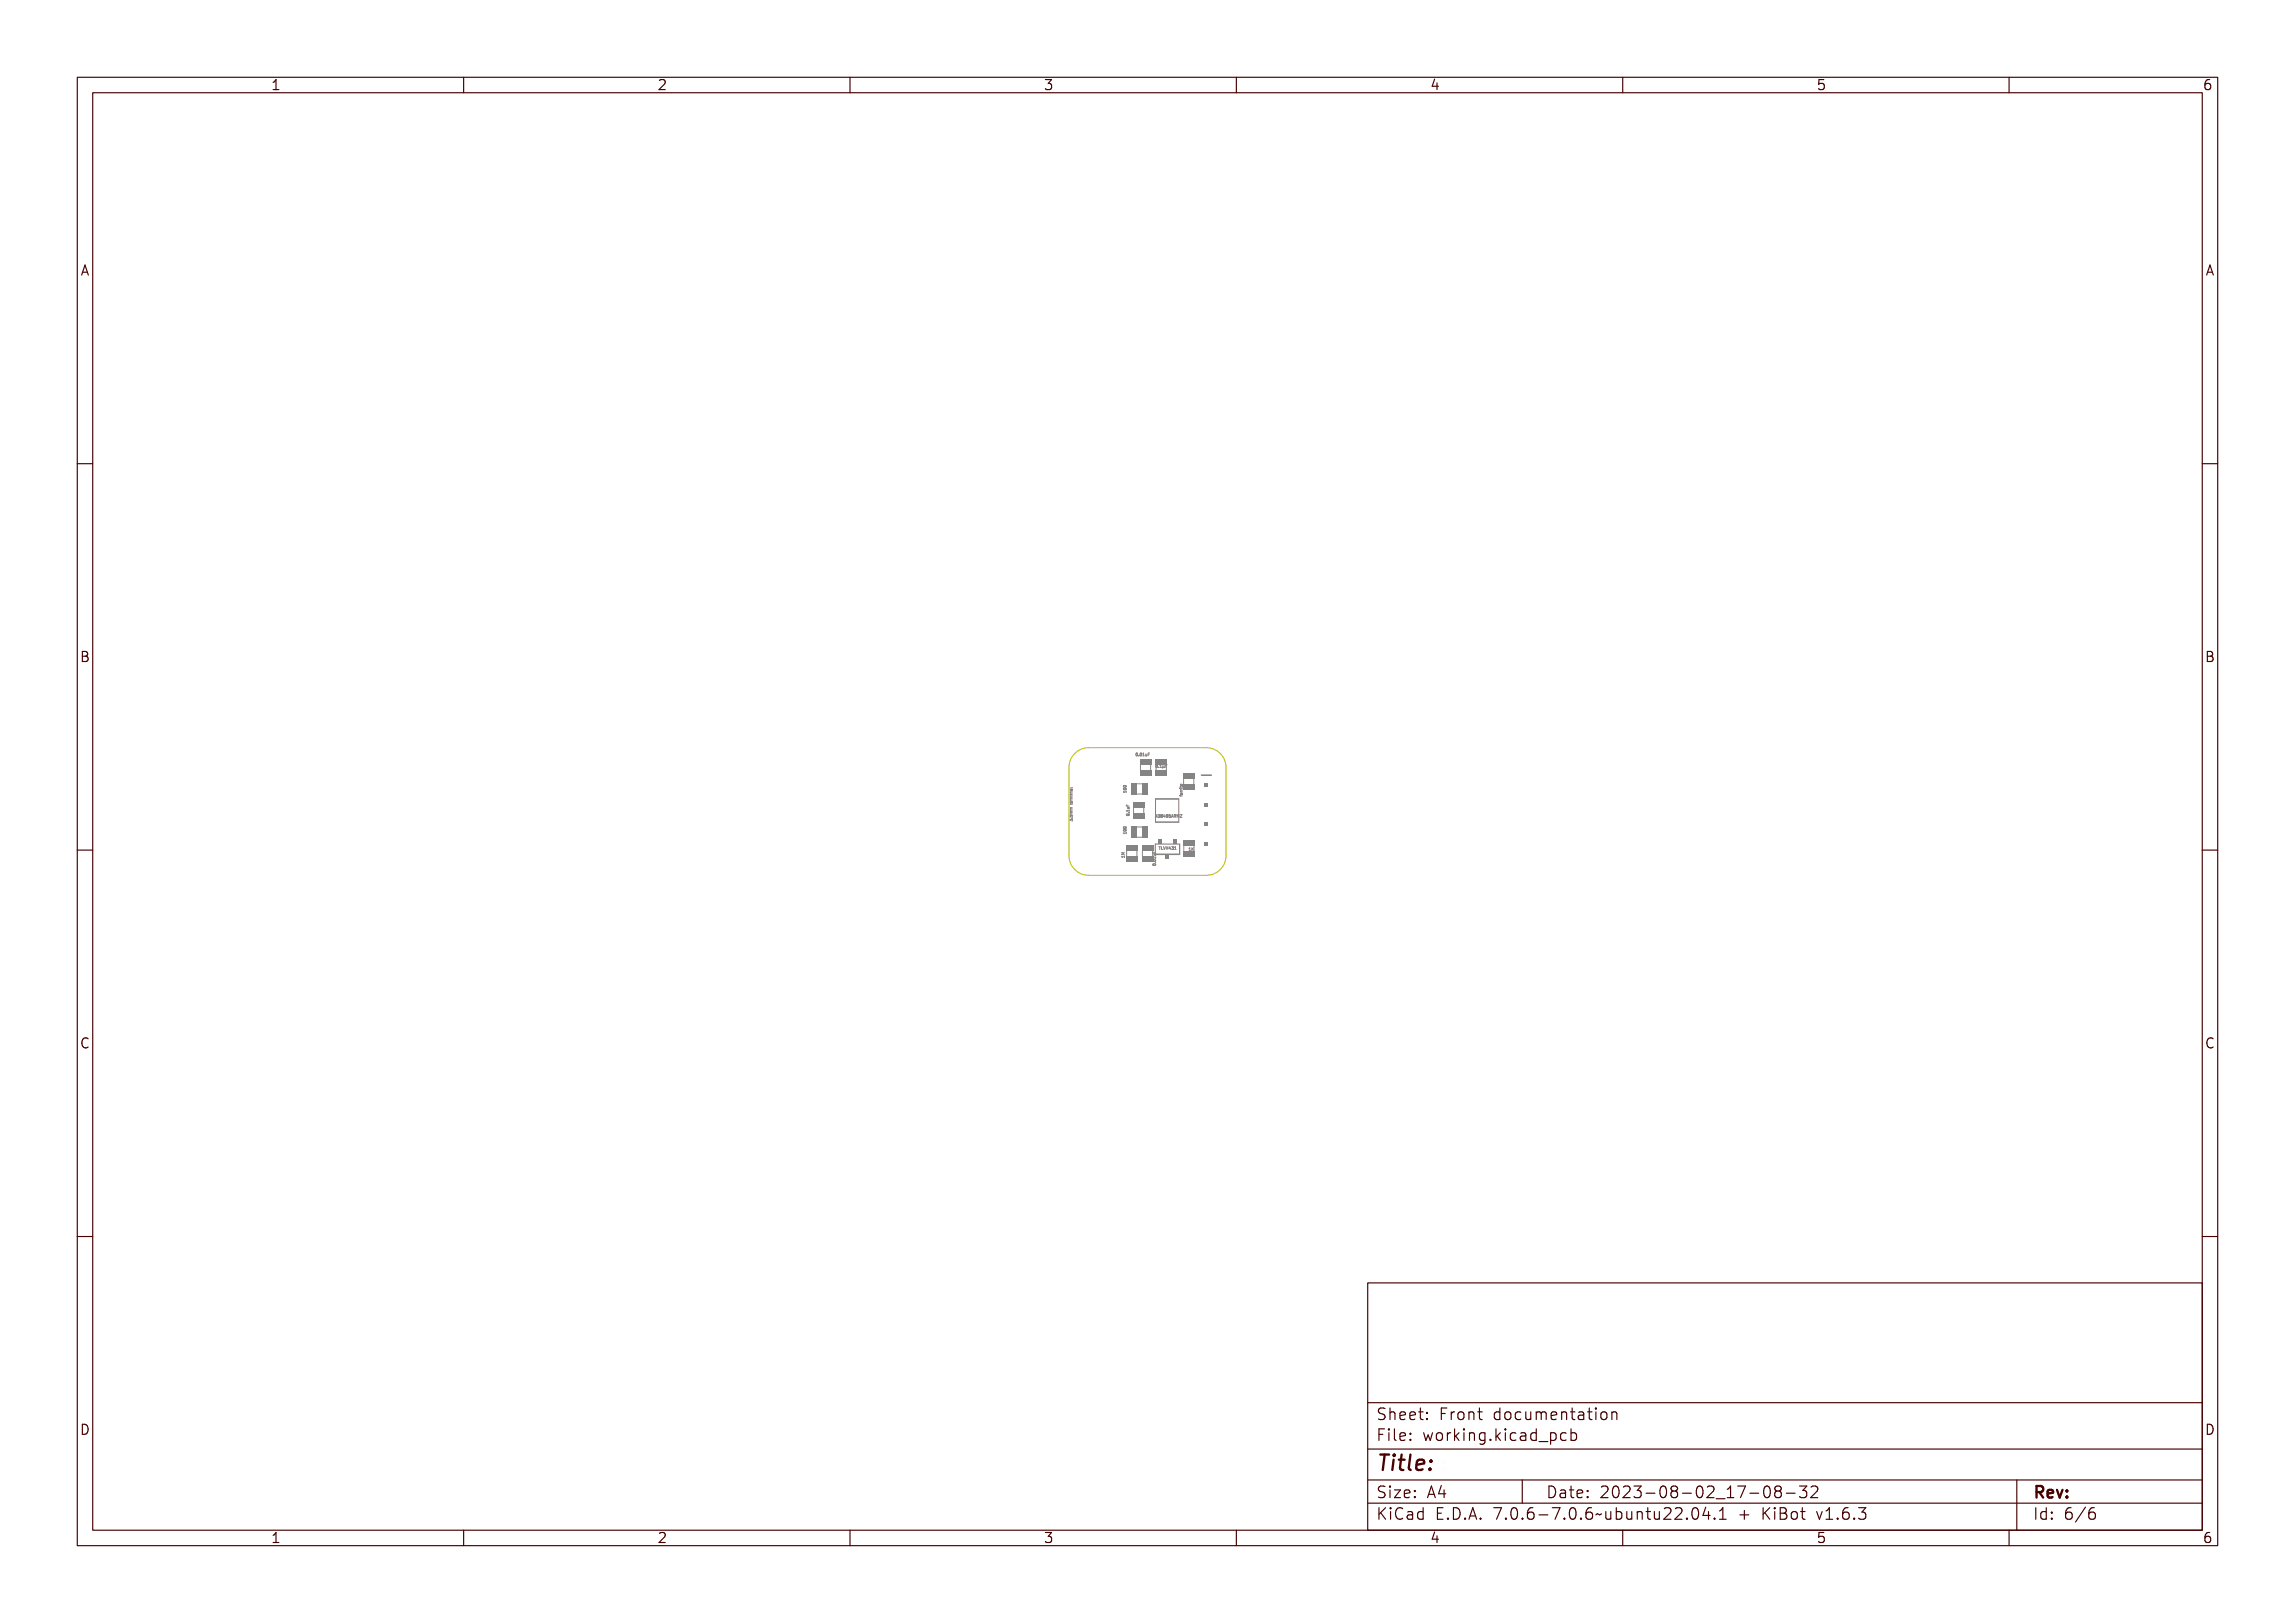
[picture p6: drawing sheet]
<svg xmlns="http://www.w3.org/2000/svg" width="297mm" height="210mm" viewBox="0 0 297 210" stroke-linecap="round" stroke-linejoin="round" font-family="sans-serif">
<defs><g id="words">
<text font-size="2.7" fill="#480000" x="178" y="190.3">Title:</text>
<g font-size="2" fill="#480000">
<text x="178" y="183.7">Sheet: Front documentation</text>
<text x="178" y="186.5">File: working.kicad_pcb</text>
<text x="178" y="193.9">Size: A4</text>
<text x="178" y="196.6">KiCad E.D.A. 7.0.6-7.0.6~ubuntu22.04.1 + KiBot v1.6.3</text>
<text x="200" y="193.9">Date: 2023-08-02_17-08-32</text>
<text x="263" y="196.6">Id: 6/6</text>
<text x="263" y="193.9">Rev:</text>
</g>
<g font-size="1.7" fill="#480000">
<text x="35" y="11.7">1</text>
<text x="85" y="11.7">2</text>
<text x="135" y="11.7">3</text>
<text x="185" y="11.7">4</text>
<text x="235" y="11.7">5</text>
<text x="285" y="11.7">6</text>
<text x="10.5" y="35.7">A</text>
<text x="285.5" y="35.7">A</text>
<text x="10.5" y="85.6">B</text>
<text x="285.5" y="85.6">B</text>
<text x="10.5" y="135.7">C</text>
<text x="285.5" y="135.7">C</text>
<text x="10.5" y="185.6">D</text>
<text x="285.5" y="185.6">D</text>
<text x="35" y="199.7">1</text>
<text x="85" y="199.7">2</text>
<text x="135" y="199.7">3</text>
<text x="185" y="199.7">4</text>
<text x="235" y="199.7">5</text>
<text x="285" y="199.7">6</text>
</g>
<g font-size=".5" fill="#848484">
<text x="146.9" y="97.8">0.01uF</text>
<text x="149.6" y="99.3">0.1µF</text>
<text x="138.8" y="106" transform="rotate(-90 138.8 106)">3.5mm terminal</text>
<text x="145.8" y="108" transform="rotate(-90 145.8 108)">100</text>
<text x="145.8" y="102.7" transform="rotate(-90 145.8 102.7)">100</text>
<text x="146.1" y="105.5" transform="rotate(-90 146.1 105.5)">0.1uF</text>
<text x="150.4" y="105.8">AD8495ARMZ</text>
<text x="145.5" y="111.1" transform="rotate(-90 145.5 111.1)">1M</text>
<text x="149.6" y="111.9" transform="rotate(-90 149.6 111.9)">0.01uF</text>
<text x="150.2" y="109.9">TLVH431</text>
<text x="153.8" y="110.1">1K</text>
</g>
</g></defs>
<g fill="none" stroke="#848484" stroke-width=".13">
<path d="M147 97.5a.16 .16 0 0 1 .2 .1 .16 .16 0 0 1-.2 .2zM147 97.5l.1 .1v.2zM147.3 97.8h.1zM147.6 97.5a.16 .16 0 0 1 .2 .1 .16 .16 0 0 1-.2 .2zM147.6 97.5l.1 .1v.2zM147.9 97.5h.1v.3h.1h-.2v-.3zM148.1 97.6l.1 .2 .2-.2v.2h-.2zM148.4 97.5h.3h-.2v.1h.1l-.1 .1v.1zM149.7 99a.16 .16 0 0 1 .2 .1 .16 .16 0 0 1-.2 .2zM149.8 99v.1v.2zM150 99.3h.1zM150.3 99h.1v.3h.1h-.2l.1-.3z"/>
<path d="M150.6 99.1l.1 .2 .1-.2v.2h-.2v.1zM150.9 99h.2h-.2v.1h.2l-.2 .1v.1zM138.4 102.8l.1 .1zM138.4 102h.3l.1-.1v.1h-.4v.1zM138.4 105.1l.1 .2a.12 .12 0 0 1 .1-.2 .12 .12 0 0 1 .2 .1 .12 .12 0 0 1-.1 .1v-.1l-.1 .1h-.2zM138.4 105.8h.2a.11 .11 0 0 1 .2 0 .11 .11 0 0 1-.1 .1v-.1l-.1 .1-.1-.1-.1 .1zM138.5 103.9v.1l.3-.1v.2l-.3 .1-.1-.1zM138.5 102.8h.2h.1v.2l-.1-.1-.2 .1zM138.5 104.8h.3l-.3 .1h.3l-.3 .1 .3 .1h-.3zM138.5 104.5h.3l-.3 .1h.3l-.3 .1 .3 .1h-.3zM138.5 103.1l.3-.1-.3 .1h.3l-.3 .1 .3 .1h-.3zM138.5 103.3l.1 .1 .2 .1h-.3z"/>
<path d="M138.5 102.5h.3l-.3 .1 .3 .1h-.3zM138.5 106.1l-.1-.1v.2M138.5 103.7l.2-.1v.2v-.2l.1 .1a.14 .14 0 0 1-.2 .2 .13 .13 0 0 1-.1-.2zM138.5 102.2h.3v.2h-.2v-.2l-.1 .2zM138.6 103.7v.1zM138.7 105.5l.1 .1zM138.8 106.1l-.1 .1M145.4 102.5h.3l.1-.1v.2l-.3-.1-.1 .1zM145.4 107.8h.3l.1-.1v.2h-.3h-.1zM145.4 102.2a.17 .17 0 0 1 .2-.1 .17 .17 0 0 1 .1 .2h-.2zM145.4 101.9a.17 .17 0 0 1 .2-.1 .17 .17 0 0 1 .1 .2h-.2zM145.4 107.5a.17 .17 0 0 1 .2-.1 .17 .17 0 0 1 .1 .2h-.2z"/>
<path d="M145.4 107.2a.17 .17 0 0 1 .2-.1 .17 .17 0 0 1 .1 .2h-.2zM145.5 102.2h.2l-.2 .1zM145.5 101.9h.2l-.2 .1zM145.5 107.5h.2l-.2 .1zM145.5 107.2h.2l-.2 .1zM145.8 104.8h.3v-.1v.2l-.3-.1v.1zM145.8 104.1v.1h.1l.1-.1v.1l.1 .1h-.3zM145.8 105.3a.17 .17 0 0 1 .2 0 .17 .17 0 0 1 .1 .2h-.3zM145.8 105.4h.3h-.2zM145.9 104.4h.2v.2h-.2l.2-.1zM146.1 105.1h.1M149.2 110.8h.3h.1v.2l-.3-.1-.1 .1z"/>
<path d="M149.2 110.2l.1 .1h.1v-.1v.1l.2 .1h-.4zM149.2 111.7a.17 .17 0 0 1 .2-.1 .17 .17 0 0 1 .1 .3h-.2zM149.2 111.1a.17 .17 0 0 1 .2 0 .17 .17 0 0 1 .1 .2h-.2zM149.3 111.7l.2 .1h-.2zM149.3 111.2h.2h-.2zM149.3 110.5h.3v.1l-.3 .1 .2-.1zM149.5 105.8l.1-.4 .1 .4M149.5 111.5h.1zM149.5 105.7h.2M149.9 105.4a.19 .19 0 0 1 .2 .2 .19 .19 0 0 1-.2 .2zM150 109.5h.2M150.2 109.6h.3h-.1v.3v-.3z"/>
<path d="M150.5 105.4l.2 .4-.1-.1-.2 .1zM150.5 105.5l.1 .2h-.1zM150.6 109.6v.3h.2h-.2zM150.7 105.4a.19 .19 0 0 1 .2 .2 .19 .19 0 0 1-.2 .2zM150.7 105.5a.14 .14 0 0 1 .2 .1 .14 .14 0 0 1-.2 .1zM150.8 109.6l.2 .3 .1-.3-.1 .3zM151 105.5a.2 .2 0 0 1 .2 .1 .2 .2 0 0 1 0 .2 .11 .11 0 0 1-.2-.1 .1 .1 0 0 1 .1-.1zM151.2 109.6v.1h.1l.1-.1v.3l-.1-.1h-.1v.1zM151.4 105.4l.1 .4-.2-.1zM151.4 105.5v.2h-.1zM151.6 109.6v.3h-.2zM151.6 109.6v.2h-.1z"/>
<path d="M151.6 105.5v-.1a.18 .18 0 0 1 .2 .2 .18 .18 0 0 1-.2 .2l.1-.1a.12 .12 0 0 1-.1-.1 .12 .12 0 0 1 0-.1zM151.8 109.6h.1v.1a.11 .11 0 0 1 0 .2 .11 .11 0 0 1-.2 0l.2-.1h-.1l.1-.2zM151.9 105.4h.2l-.2 .2a.12 .12 0 0 1 .2 0 .12 .12 0 0 1-.1 .2 .12 .12 0 0 1-.1-.1h.2l-.2-.1zM152.1 109.6h.1v.3h.1h-.2v-.3zM152.3 105.4l.1 .4-.1-.1-.1 .1zM152.3 105.5v.2h-.1zM152.5 105.4l.2 .1-.1 .1 .1 .2-.1-.2-.1 .2zM152.5 105.5h.1v.1h-.1zM152.7 102.9v.1h.3M152.7 102h.1M152.7 102.8l.1 .1v-.1v.1l.3 .1-.3 .1zM152.7 101.8h.1z"/>
<path d="M152.8 105.4l.1 .2 .1-.2v.4v-.3l-.1 .2-.1-.2v.3zM152.8 101.7v.2M152.8 102.1v.1M152.8 102.4h.1M152.8 102.9v.1M152.8 102.5h.2M152.8 102.2h.2M152.8 102h.2M152.8 102.2h.1M152.8 101.8h.2l.1-.1v.2l-.1-.1-.2 .1zM152.8 101.4v.1l.3-.1v.1l-.3 .1-.1-.1zM152.8 102.4l.1 .1"/>
<path d="M152.8 102.2l.1 .2h.2h-.3zM152.8 101.9l.1 .2h.2h-.3zM152.8 102.6l.2-.1v.2v-.1h.1a.14 .14 0 0 1-.2 .2 .13 .13 0 0 1-.1-.2zM152.8 101.1h.2v.2v-.1v-.1h.1a.14 .14 0 0 1-.2 .2 .13 .13 0 0 1-.1-.2zM152.9 102.6v.1zM152.9 101.1v.2zM153 101.5v.1h-.2v-.1h.1v.1M153 102.6v.2h-.2v-.2h.1v.2M153 101.7v.1h-.3M153.1 105.4h.2l-.2 .3 .2 .1h-.2l.1-.3zM153.2 109.4v.7M154.5 109.4v.7"/>
<circle cx="147.1" cy="97.6" r=".03"/>
<circle cx="147.7" cy="97.6" r=".03"/>
<circle cx="149.8" cy="99.1" r=".03"/>
<circle cx="138.7" cy="102.3" r=".06"/>
<circle cx="145.6" cy="107.2" r=".03"/>
<circle cx="145.6" cy="102.2" r=".03"/>
<circle cx="145.6" cy="107.5" r=".03"/>
<circle cx="145.6" cy="101.9" r=".03"/>
<circle cx="146" cy="105.4" r=".03"/>
<circle cx="149.4" cy="111.2" r=".03"/>
<circle cx="149.4" cy="111.8" r=".03"/>
<circle cx="151.1" cy="105.5" r=".06"/>
<circle cx="151.1" cy="105.7" r=".07"/>
<circle cx="151.7" cy="105.5" r=".08"/>
</g>
<g fill="#848484">
<path d="M153.1 108.7h1.5v.7h-1.5z" fill-rule="evenodd"/>
<path d="M153.1 110.1h1.5v.8h-1.5z" fill-rule="evenodd"/>
</g>
<path d="M145.8 110.1v.7M147.1 110.1v.7" fill="none" stroke="#848484" stroke-width=".13"/>
<g fill="#848484">
<path d="M145.7 110.8h1.5v.8h-1.5z" fill-rule="evenodd"/>
<path d="M145.7 109.4h1.5v.7h-1.5z" fill-rule="evenodd"/>
</g>
<path d="M153.2 100.7v.7M154.5 100.7v.7" fill="none" stroke="#848484" stroke-width=".13"/>
<g fill="#848484">
<path d="M153.1 100h1.5v.7h-1.5z" fill-rule="evenodd"/>
<path d="M153.1 101.4h1.5v.8h-1.5z" fill-rule="evenodd"/>
</g>
<path d="M147.6 98.9v.8M148.9 98.9v.8" fill="none" stroke="#848484" stroke-width=".13"/>
<g fill="#848484">
<path d="M147.5 98.2h1.5v.7h-1.5z" fill-rule="evenodd"/>
<path d="M147.5 99.6h1.5v.8h-1.5z" fill-rule="evenodd"/>
</g>
<path d="M147.8 110.1v.7" fill="none" stroke="#848484" stroke-width=".13"/>
<g fill="#848484">
<path d="M147.8 109.4h1.4v.7h-1.4z" fill-rule="evenodd"/>
<path d="M147.8 110.8h1.4v.8h-1.4z" fill-rule="evenodd"/>
</g>
<path d="M147.1 101.4h.8M147.1 102.7h.8" fill="none" stroke="#848484" stroke-width=".13"/>
<g fill="#848484">
<path d="M146.4 101.4h.7v1.4h-.7z" fill-rule="evenodd"/>
<path d="M147.8 101.4h.8v1.4h-.8z" fill-rule="evenodd"/>
</g>
<path d="M147.1 107h.8M147.1 108.3h.8" fill="none" stroke="#848484" stroke-width=".13"/>
<g fill="#848484">
<path d="M146.4 106.9h.7v1.5h-.7z" fill-rule="evenodd"/>
<path d="M147.8 106.9h.8v1.5h-.8z" fill-rule="evenodd"/>
</g>
<path d="M149.5 103.4v3M152.5 103.4v3" fill="none" stroke="#848484" stroke-width=".13"/>
<path d="M149.5 110.5h3.2M149.5 106.4h3M149.5 103.4h3" fill="none" stroke="#848484" stroke-width=".2"/>
<path d="M149.5 110.5v-1.3h3.2v1.3" fill="none" stroke="#848484" stroke-width=".15"/>
<g fill="#848484">
<path d="M151.8 108.6h.5v.6h-.5z" fill-rule="evenodd"/>
<path d="M150.9 110.6h.4v.6h-.4z" fill-rule="evenodd"/>
<path d="M149.9 108.6h.5v.6h-.5z" fill-rule="evenodd"/>
</g>
<path d="M146.7 104.5v.8M148 104.5v.8" fill="none" stroke="#848484" stroke-width=".13"/>
<g fill="#848484">
<path d="M146.6 103.8h1.5v.7h-1.5z" fill-rule="evenodd"/>
<path d="M146.6 105.2h1.5v.8h-1.5z" fill-rule="evenodd"/>
</g>
<path d="M155.5 100.3h1.3" fill="none" stroke="#848484" stroke-width=".2"/>
<g fill="#848484">
<path d="M155.9 101.3h.5v.5h-.5z" fill-rule="evenodd"/>
<path d="M155.9 103.9h.5v.5h-.5z" fill-rule="evenodd"/>
<path d="M155.9 106.4h.5v.5h-.5z" fill-rule="evenodd"/>
<path d="M155.9 108.9h.5v.5h-.5z" fill-rule="evenodd"/>
</g>
<path d="M149.6 98.9v.8M150.9 98.9v.8" fill="none" stroke="#848484" stroke-width=".13"/>
<g fill="#848484">
<path d="M149.6 98.2h1.4v.7h-1.4z" fill-rule="evenodd"/>
<path d="M149.6 99.6h1.4v.8h-1.4z" fill-rule="evenodd"/>
</g>
<path d="M139.3 97.3l1-.5 .6-.1h15.2a2.54 2.54 0 0 1 2.6 2.6v11.4a2.54 2.54 0 0 1-2.6 2.6h-15.2a2.54 2.54 0 0 1-2.6-2.6v-11.4a2.54 2.54 0 0 1 1-2z" fill="none" stroke="#c2c200" stroke-width=".13"/>
<g fill="none" stroke="#480000" stroke-width=".15">
<path d="M10 10h277v190h-277zM12 12h273v186h-273zM60 10v2M110 10v2M160 10v2M210 10v2M260 10v2M10 60h2M285 60h2M10 110h2M285 110h2M10 160h2"/>
<path d="M285 160h2M177 166h108v32h-108zM60 198v2M110 198v2M160 198v2M177 181.5h108M177 187.5h108M177 191.5h108M177 194.5h108M178.1 195.2h.2v.6l.6-.6h.3l-.6 .6 .6 .8h-.2l-.5-.7-.2 .2v.5h-.2zM178.2 185h.9v.2h-.7v.4h.6v.2h-.6v.7h-.2zM178.3 182.4l.5-.1h.2v.2a.34 .34 0 0 0-.4-.1 .34 .34 0 0 0-.2 .4 .62 .62 0 0 1 .6 .7 .71 .71 0 0 1-.8 .2v-.2a.4 .4 0 0 0 .4 .1 .4 .4 0 0 0 .3-.3l-.4-.2a.4 .4 0 0 1-.3-.3 .4 .4 0 0 1 .1-.4z"/>
<path d="M178.3 192.5l.5-.1h.2v.2a.34 .34 0 0 0-.4-.1 .34 .34 0 0 0-.2 .4 .62 .62 0 0 1 .6 .7 .71 .71 0 0 1-.8 .2v-.2a.4 .4 0 0 0 .4 .1 .4 .4 0 0 0 .3-.3l-.4-.2a.4 .4 0 0 1-.3-.3 .4 .4 0 0 1 .1-.4zM179.4 182.2h.2v.6a.35 .35 0 0 1 .4-.1 .35 .35 0 0 1 .2 .4v.6h-.2v-.8l-.2-.1a.28 .28 0 0 0-.2 .3v.6h-.2zM179.5 185.4h.4v.9h.4v.2h-.9v-.2h.3v-.8h-.2zM179.5 192.8h.4v.9h.4v.1h-.9v-.1h.3v-.8h-.2zM179.5 195.6h.4v.9h.4v.1h-.9v-.1h.3v-.8h-.2zM179.7 184.9h.2v.3h-.2zM179.7 192.3h.2v.3h-.2zM179.7 195.1h.2v.3h-.2zM180.6 184.9h.4v1.3l.1 .1h.3v.2a.4 .4 0 0 1-.5-.4v-1h-.3zM180.6 192.8h.8v.1l-.6 .8h.6v.1h-.8v-.1l.6-.8h-.6zM180.7 182.8a.49 .49 0 0 1 .6-.1 .49 .49 0 0 1 .2 .5h-.8a.42 .42 0 0 0 .3 .4 .42 .42 0 0 0 .4-.1v.2a.6 .6 0 0 1-.8-.1 .6 .6 0 0 1 .1-.8zM180.7 195.4l.3-.2h.2h.3v.2a.43 .43 0 0 0-.6 0 .43 .43 0 0 0-.2 .5 .43 .43 0 0 0 .2 .5 .43 .43 0 0 0 .6 0v.2a.62 .62 0 0 1-.7 0 .62 .62 0 0 1-.3-.7z"/>
<path d="M180.8 182.9l.2-.1a.27 .27 0 0 1 .3 .3h-.6zM181.8 195.6a.5 .5 0 0 1 .6-.1 .5 .5 0 0 1 .2 .5v.6h-.1v-.1a.38 .38 0 0 1-.5 .2 .38 .38 0 0 1-.2-.5 .38 .38 0 0 1 .4-.2h.3a.35 .35 0 0 0-.3-.4 .35 .35 0 0 0-.4 .2zM181.9 182.8a.49 .49 0 0 1 .6-.1 .49 .49 0 0 1 .2 .5h-.8a.42 .42 0 0 0 .3 .4 .42 .42 0 0 0 .5-.1v.2a.6 .6 0 0 1-.9-.1 .6 .6 0 0 1 .1-.8zM181.9 185.5a.49 .49 0 0 1 .6-.1 .49 .49 0 0 1 .2 .5h-.8a.42 .42 0 0 0 .3 .4 .42 .42 0 0 0 .5-.1v.2a.6 .6 0 0 1-.9-.1 .6 .6 0 0 1 .1-.8zM181.9 192.9a.49 .49 0 0 1 .6-.1 .49 .49 0 0 1 .2 .5h-.8a.42 .42 0 0 0 .3 .4 .42 .42 0 0 0 .5-.1v.2a.6 .6 0 0 1-.9-.1 .6 .6 0 0 1 .1-.8zM182 196.2l.5-.1a.31 .31 0 0 1-.2 .4 .31 .31 0 0 1-.4-.1zM182 182.9l.2-.1a.27 .27 0 0 1 .3 .3h-.6zM182 185.6l.2-.1a.27 .27 0 0 1 .3 .3h-.6zM182 193l.2-.1a.27 .27 0 0 1 .3 .3h-.6zM183 195.7l.4-.2 .2 .2v-.6h.2v1.5h-.2v-.1a.42 .42 0 0 1-.5 .1 .42 .42 0 0 1-.2-.5zM183.2 195.8a.23 .23 0 0 1 .4 0v.3a.33 .33 0 0 1-.2 .4 .48 .48 0 0 1-.2-.7zM183.2 182.3h.2v.4h.4v.1h-.4v.7l.1 .1h.3v.1a.41 .41 0 0 1-.6-.3v-.6h-.3v-.1h.3z"/>
<path d="M183.3 185.4h.2v.3h-.2zM183.3 186.2h.2v.3h-.2zM183.3 192.8h.2v.3h-.2zM183.3 193.6h.2v.2h-.2zM184.5 182.7h.2v.3h-.2zM184.5 183.5h.2v.2h-.2zM185.2 185.4h.2l.2 .8 .1-.5h.2l.2 .5 .1-.8h.2l-.2 1.1h-.2l-.2-.7-.2 .7h-.1zM185.4 195.2h.9v.2h-.7v.4h.6v.2h-.6v.5h.7v.1h-.9zM185.7 192.4h.2l.5 1.4h-.2l-.1-.3h-.5l-.1 .3h-.2zM185.8 192.6l.2 .7h-.4zM186.6 182.3h.9v.2h-.7v.4h.6v.2h-.6v.6h-.2zM186.7 185.5a.56 .56 0 0 1 .8 .2 .56 .56 0 0 1-.3 .7 .57 .57 0 0 1-.6-.2 .57 .57 0 0 1 .1-.7z"/>
<path d="M186.8 185.6a.26 .26 0 0 1 .3-.1 .26 .26 0 0 1 .2 .2v.2a.33 .33 0 0 1-.3 .4l-.2-.2zM186.9 196.4h.2v.2h-.2zM187.1 192.4h.2v.9h.2v.2h-.2v.3h-.2v-.3h-.6v-.2zM187.1 192.6v.7h-.4zM187.8 195.2a.76 .76 0 0 1 .9 .7 .76 .76 0 0 1-.9 .7zM188 195.4a.5 .5 0 0 1 .5 .2 .5 .5 0 0 1 0 .5 .39 .39 0 0 1-.5 .4zM188 182.7h.2v.2a.41 .41 0 0 1 .6-.2v.2a.37 .37 0 0 0-.5-.1 .37 .37 0 0 0-.1 .4v.5h-.2zM188 185.4h.2v.2a.41 .41 0 0 1 .6-.2v.2a.37 .37 0 0 0-.5-.1 .37 .37 0 0 0-.1 .4v.6h-.2zM189.1 184.9h.1v.9l.5-.4h.2l-.4 .4 .5 .7h-.2l-.4-.6-.2 .1v.5h-.1zM189.1 182.8a.56 .56 0 0 1 .8 .2 .56 .56 0 0 1-.3 .7 .57 .57 0 0 1-.6-.2 .57 .57 0 0 1 .1-.7zM189.2 182.9a.26 .26 0 0 1 .3-.1 .26 .26 0 0 1 .2 .2v.2a.33 .33 0 0 1-.3 .4l-.2-.2zM189.3 196.4h.3v.2h-.3z"/>
<path d="M190.2 182.7h.2v.1a.35 .35 0 0 1 .4-.1 .35 .35 0 0 1 .3 .4v.6h-.2v-.8l-.2-.1a.28 .28 0 0 0-.3 .3v.6h-.2zM190.3 185.4h.4v.9h.4v.2h-.9v-.2h.4v-.8h-.3zM190.5 195.2h.3l.4 1.4h-.2l-.1-.3h-.5l-.1 .3h-.2zM190.6 184.9h.1v.3h-.1zM190.6 195.4l.2 .7h-.4zM191.4 185.4h.2v.1a.35 .35 0 0 1 .4-.1 .35 .35 0 0 1 .3 .4v.7h-.2v-.9l-.2-.1a.28 .28 0 0 0-.3 .3v.7h-.2zM191.7 182.3h.1v.4h.4v.1h-.4v.7l.1 .1h.3v.1a.41 .41 0 0 1-.5-.3v-.6h-.3v-.1h.3zM191.7 196.4h.3v.2h-.3zM192.7 185.5l.3-.2 .3 .2v-.1h.2v1a.53 .53 0 0 1-.8 .4v-.2a.36 .36 0 0 0 .4 .1 .36 .36 0 0 0 .2-.4l-.2 .1a.51 .51 0 0 1-.5-.2 .51 .51 0 0 1 0-.5zM192.8 185.6a.25 .25 0 0 1 .3-.1 .25 .25 0 0 1 .2 .2v.2a.32 .32 0 0 1-.3 .4 .47 .47 0 0 1-.2-.7zM193.8 195.2h.9l-.5 1.4h-.2l.5-1.2h-.7zM193.9 182.8l.3-.2 .3 .2v-.6h.2v1.5h-.2v-.1a.42 .42 0 0 1-.6 .1 .42 .42 0 0 1-.1-.5z"/>
<path d="M194.1 182.8a.42 .42 0 0 1 .4 .4 .42 .42 0 0 1-.3 .4 .48 .48 0 0 1-.1-.8zM194.1 186.2h.3v.3h-.3zM195.1 184.9h.2v.9l.4-.4h.3l-.5 .4 .5 .7h-.2l-.4-.6-.1 .1v.5h-.2zM195.1 182.8a.56 .56 0 0 1 .8 .2 .56 .56 0 0 1-.3 .7 .57 .57 0 0 1-.6-.2 .57 .57 0 0 1 .1-.7zM195.2 182.9a.26 .26 0 0 1 .3-.1 .26 .26 0 0 1 .2 .2v.2a.33 .33 0 0 1-.3 .4l-.2-.2zM195.3 196.4h.3v.2h-.3zM196.3 185.4h.5v.9h.3v.2h-.9v-.2h.4v-.8h-.3zM196.3 195.4a.45 .45 0 0 1 .5-.2 .45 .45 0 0 1 .3 .5v.2a.51 .51 0 0 1-.2 .6 .51 .51 0 0 1-.6 0l-.1-.6zM196.4 182.8l.5-.2 .2 .1v.2a.4 .4 0 0 0-.6 0 .4 .4 0 0 0 0 .6 .4 .4 0 0 0 .6 0v.2a.58 .58 0 0 1-.8-.1 .58 .58 0 0 1 .1-.8zM196.5 195.4a.39 .39 0 0 1 .4 .5v.2a.29 .29 0 0 1-.3 .4 .29 .29 0 0 1-.2-.4v-.5zM196.6 184.9h.2v.3h-.2zM197 191.5v3"/>
<path d="M197.4 182.7h.2v.8l.2 .1a.28 .28 0 0 0 .3-.3v-.6h.2v1h-.2v-.1a.35 .35 0 0 1-.4 .2 .35 .35 0 0 1-.3-.5zM197.6 185.5l.5-.2 .2 .1v.2a.4 .4 0 0 0-.6 0 .4 .4 0 0 0 0 .6 .4 .4 0 0 0 .6 0v.2a.58 .58 0 0 1-.8-.1 .58 .58 0 0 1 .1-.8zM197.7 196.4h.3v.2h-.3zM198.6 182.7h.1a.21 .21 0 0 1 .2-.1 .21 .21 0 0 1 .2 .2l.2-.2 .1 .1a1.27 1.27 0 0 1 .2 1h-.2v-.8l-.1-.1-.2 .1v.8h-.1v-.8l-.2-.1-.1 .1v.8h-.1zM198.7 185.4a.5 .5 0 0 1 .5-.1 .5 .5 0 0 1 .3 .5v.7h-.2v-.2a.38 .38 0 0 1-.5 .2 .38 .38 0 0 1-.2-.5 .38 .38 0 0 1 .5-.2h.2a.35 .35 0 0 0-.3-.4 .35 .35 0 0 0-.3 .2zM198.7 195.4l.3-.2h.2h.2v.2a.43 .43 0 0 0-.5 0 .43 .43 0 0 0-.1 .5 .44 .44 0 0 1 .6-.1 .44 .44 0 0 1 .1 .6 .47 .47 0 0 1-.6 .3 .47 .47 0 0 1-.3-.5v-.5zM198.8 186l.5-.1a.31 .31 0 0 1-.1 .4 .31 .31 0 0 1-.4-.1zM198.9 195.9a.3 .3 0 0 1 .4 .3 .3 .3 0 0 1-.4 .2l-.1-.2zM199.9 185.5l.3-.2 .3 .2v-.6h.2v1.6h-.2v-.2a.42 .42 0 0 1-.5 .1 .42 .42 0 0 1-.2-.5zM199.9 182.8a.49 .49 0 0 1 .6-.1 .49 .49 0 0 1 .2 .5h-.7a.42 .42 0 0 0 .2 .4 .42 .42 0 0 0 .5-.1v.2a.6 .6 0 0 1-.8-.1 .6 .6 0 0 1 0-.8zM200 196h.5v.2h-.5zM200 185.6a.23 .23 0 0 1 .4 0l.1 .3a.33 .33 0 0 1-.3 .4 .48 .48 0 0 1-.2-.7z"/>
<path d="M200.1 182.9l.2-.1a.27 .27 0 0 1 .3 .3h-.6zM200.1 192.4a.76 .76 0 0 1 1 .7 .76 .76 0 0 1-1 .7zM200.3 192.6a.5 .5 0 0 1 .5 .2 .5 .5 0 0 1 .1 .5 .39 .39 0 0 1-.6 .4zM200.9 186.8h1.2v.1h-1.2zM201 195.2h.9l-.5 1.4h-.2l.5-1.2h-.7zM201.1 182.7h.1v.1a.35 .35 0 0 1 .5-.1 .35 .35 0 0 1 .2 .4v.6h-.2v-.8l-.2-.1a.28 .28 0 0 0-.3 .3v.6h-.1zM201.4 192.8a.5 .5 0 0 1 .6-.1 .5 .5 0 0 1 .2 .5v.6h-.1v-.1a.38 .38 0 0 1-.5 .2 .38 .38 0 0 1-.2-.5 .38 .38 0 0 1 .4-.2h.3a.35 .35 0 0 0-.3-.4 .35 .35 0 0 0-.4 .2zM201.6 193.4l.5-.1a.31 .31 0 0 1-.2 .4 .31 .31 0 0 1-.4-.1zM202.2 185.4h.2v.1a.42 .42 0 0 1 .6-.1 .42 .42 0 0 1 .1 .5 .42 .42 0 0 1-.1 .5 .42 .42 0 0 1-.6-.1v.6h-.2zM202.5 182.3h.2v.4h.4v.1h-.4v.7l.1 .1h.3v.1a.41 .41 0 0 1-.6-.3v-.6h-.3v-.1h.3zM202.5 185.6a.24 .24 0 0 1 .3-.1 .24 .24 0 0 1 .1 .2l.1 .2a.32 .32 0 0 1-.3 .4 .48 .48 0 0 1-.2-.7zM202.5 196.4h.3v.2h-.3z"/>
<path d="M202.8 192.4h.2v.4h.4v.1h-.4v.7l.1 .1h.3v.1a.41 .41 0 0 1-.6-.3v-.6h-.3v-.1h.3zM203.5 182.7a.5 .5 0 0 1 .5-.1 .5 .5 0 0 1 .3 .5v.6h-.2v-.1a.38 .38 0 0 1-.5 .2 .38 .38 0 0 1-.2-.5 .38 .38 0 0 1 .5-.2h.2a.35 .35 0 0 0-.2-.4 .35 .35 0 0 0-.4 .2zM203.5 195.4a.45 .45 0 0 1 .6-.2 .45 .45 0 0 1 .2 .5v.2a.51 .51 0 0 1-.1 .6 .51 .51 0 0 1-.7 0l-.1-.6zM203.6 185.5l.5-.2 .2 .1v.2a.4 .4 0 0 0-.5 0 .4 .4 0 0 0 0 .6 .4 .4 0 0 0 .5 0v.2a.58 .58 0 0 1-.8-.1 .58 .58 0 0 1 .1-.8zM203.7 183.3l.4-.1a.31 .31 0 0 1-.1 .4 .31 .31 0 0 1-.4-.1zM203.7 195.4a.39 .39 0 0 1 .4 .5v.2a.29 .29 0 0 1-.2 .4 .29 .29 0 0 1-.3-.4v-.5zM203.9 192.9a.49 .49 0 0 1 .6-.1 .49 .49 0 0 1 .2 .5h-.8a.42 .42 0 0 0 .3 .4 .42 .42 0 0 0 .5-.1v.2a.6 .6 0 0 1-.9-.1 .6 .6 0 0 1 .1-.8zM204 193l.2-.1a.27 .27 0 0 1 .3 .3h-.6zM204.7 184.9h.1v.6a.41 .41 0 0 1 .6-.1 .41 .41 0 0 1 .2 .5 .42 .42 0 0 1-.2 .5 .42 .42 0 0 1-.6-.1v.2h-.1zM204.9 182.3h.2v.4h.4v.1h-.4v.7l.1 .1h.3v.1a.41 .41 0 0 1-.6-.3v-.6h-.3v-.1h.3zM204.9 185.6a.24 .24 0 0 1 .3-.1 .24 .24 0 0 1 .2 .2v.2a.32 .32 0 0 1-.3 .4 .48 .48 0 0 1-.2-.7zM204.9 196.4h.3v.2h-.3z"/>
<path d="M205.3 192.8h.2v.3h-.2zM205.3 193.6h.2v.2h-.2zM205.9 182.7h.5v.9h.3v.1h-.9v-.1h.4v-.8h-.3zM205.9 195.4l.3-.2h.2h.2v.2a.43 .43 0 0 0-.5 0 .43 .43 0 0 0-.1 .5 .44 .44 0 0 1 .6-.1 .44 .44 0 0 1 .1 .6 .47 .47 0 0 1-.5 .3 .47 .47 0 0 1-.4-.5v-.5zM206.1 195.9a.3 .3 0 0 1 .5 .3 .3 .3 0 0 1-.5 .2l-.1-.2zM206.2 182.2h.2v.3h-.2zM207 196l.3-.1 .5 .1 .2-.1a.32 .32 0 0 1-.5 .2h-.3l-.2 .1zM207.1 182.8a.56 .56 0 0 1 .8 .2 .56 .56 0 0 1-.2 .7 .57 .57 0 0 1-.7-.2 .57 .57 0 0 1 .1-.7zM207.3 182.9a.26 .26 0 0 1 .2-.1 .26 .26 0 0 1 .2 .2l.1 .2a.33 .33 0 0 1-.3 .4l-.3-.2zM207.4 192.5a.5 .5 0 0 1 .7 0 .5 .5 0 0 1-.1 .7l-.4 .5h.7v.1h-.9v-.1l.2-.3a.72 .72 0 0 0 .4-.8l-.3-.1-.3 .2zM208.3 182.7h.1v.1a.35 .35 0 0 1 .5-.1 .35 .35 0 0 1 .2 .4v.6h-.2v-.8l-.2-.1a.28 .28 0 0 0-.3 .3v.6h-.1zM208.3 195.6h.1l.1 .8 .2 .1a.28 .28 0 0 0 .2-.3v-.6h.2v1h-.2v-.1a.35 .35 0 0 1-.4 .2 .35 .35 0 0 1-.2-.5z"/>
<path d="M208.7 192.6a.45 .45 0 0 1 .5-.2 .45 .45 0 0 1 .3 .5v.2a.51 .51 0 0 1-.2 .6 .51 .51 0 0 1-.6 0l-.1-.6zM208.9 192.6a.39 .39 0 0 1 .4 .5v.2a.29 .29 0 0 1-.3 .4 .29 .29 0 0 1-.2-.4v-.5zM209.5 195.1h.2v.6a.41 .41 0 0 1 .5-.1 .41 .41 0 0 1 .2 .5 .42 .42 0 0 1-.2 .5 .42 .42 0 0 1-.5-.1v.1h-.2zM209.7 195.8a.24 .24 0 0 1 .3-.1 .24 .24 0 0 1 .2 .2v.2a.32 .32 0 0 1-.3 .4 .48 .48 0 0 1-.2-.7zM209.8 192.5a.5 .5 0 0 1 .7 0 .5 .5 0 0 1-.1 .7l-.4 .5h.7v.1h-.9v-.1l.2-.3a.72 .72 0 0 0 .4-.8l-.3-.1-.3 .2zM210 198v2M210.7 195.6h.2v.8l.2 .1a.28 .28 0 0 0 .2-.3v-.6h.2v1h-.2v-.1a.35 .35 0 0 1-.4 .2 .35 .35 0 0 1-.2-.5zM211 192.4a.49 .49 0 0 1 .6 0 .49 .49 0 0 1 .2 .6l-.2 .1a.45 .45 0 0 1 .2 .6 .45 .45 0 0 1-.6 .2l-.2-.1v-.2a.37 .37 0 0 0 .5 .1 .37 .37 0 0 0 .1-.5h-.4v-.2a.28 .28 0 0 0 .4-.1 .28 .28 0 0 0 0-.3 .28 .28 0 0 0-.4 0h-.2zM211.9 195.6h.2v.1a.35 .35 0 0 1 .4-.1 .35 .35 0 0 1 .2 .4v.6h-.2v-.8l-.2-.1a.28 .28 0 0 0-.2 .3v.6h-.2zM212.4 193.2h.5v.2h-.5zM213.3 195.2h.2v.4h.4v.1h-.4v.7l.1 .1h.3v.1a.41 .41 0 0 1-.6-.3v-.6h-.3v-.1h.3zM213.5 192.6a.45 .45 0 0 1 .5-.2 .45 .45 0 0 1 .3 .5v.2a.51 .51 0 0 1-.2 .6 .51 .51 0 0 1-.6 0l-.1-.6z"/>
<path d="M213.7 192.6a.39 .39 0 0 1 .4 .5v.2a.29 .29 0 0 1-.3 .4 .29 .29 0 0 1-.2-.4v-.5zM214.3 195.6h.2v.8l.2 .1a.28 .28 0 0 0 .2-.3v-.6h.2v1h-.2v-.1a.35 .35 0 0 1-.4 .2 .35 .35 0 0 1-.2-.5zM214.7 192.5a.41 .41 0 0 1 .6-.1 .41 .41 0 0 1 0 .6l-.1 .1a.43 .43 0 0 1 .3 .6 .43 .43 0 0 1-.7 .2 .41 .41 0 0 1-.2-.4 .41 .41 0 0 1 .3-.4l-.3-.2zM215.5 195.3a.5 .5 0 0 1 .7 0 .5 .5 0 0 1-.1 .7l-.4 .5h.6v.1h-.9v-.1l.3-.3a.72 .72 0 0 0 .3-.8l-.2-.1-.3 .2zM216 193.2h.5v.2h-.5zM216.7 195.3a.5 .5 0 0 1 .7 0 .5 .5 0 0 1-.1 .7l-.4 .5h.6v.1h-.9v-.1l.3-.3a.72 .72 0 0 0 .3-.8l-.2-.1-.3 .2zM217.1 192.6a.45 .45 0 0 1 .5-.2 .45 .45 0 0 1 .3 .5v.2a.51 .51 0 0 1-.2 .6 .51 .51 0 0 1-.6 0l-.1-.6zM217.3 192.6a.39 .39 0 0 1 .4 .5v.2a.29 .29 0 0 1-.3 .4 .29 .29 0 0 1-.2-.4v-.5zM218.2 196.4h.2v.2h-.2zM218.2 192.5a.5 .5 0 0 1 .8 0 .5 .5 0 0 1-.2 .7l-.4 .5h.7v.1h-.9v-.1l.2-.3a.72 .72 0 0 0 .4-.8l-.3-.1-.3 .2zM219.2 195.4a.45 .45 0 0 1 .5-.2 .45 .45 0 0 1 .3 .5v.2a.51 .51 0 0 1-.2 .6 .51 .51 0 0 1-.6 0l-.2-.6zM219.2 194.2h1.3v.1h-1.3z"/>
<path d="M219.4 195.4a.39 .39 0 0 1 .4 .5v.2a.29 .29 0 0 1-.3 .4 .29 .29 0 0 1-.3-.4l.1-.5zM220.7 192.5l.5-.1v1.3h.3v.1h-.8v-.1h.3v-1.1h-.3zM220.8 195.2h.2v.9h.2v.2h-.2v.3h-.2v-.3h-.6v-.2zM220.8 195.4v.7h-.4zM221.8 196.4h.2v.2h-.2zM221.8 192.4h.9l-.5 1.4h-.2l.5-1.2h-.7zM222.8 195.3l.5-.1v1.3h.3v.1h-.8v-.1h.3v-1.1h-.3zM223.2 193.2h.5v.2h-.5zM224.3 192.6a.45 .45 0 0 1 .5-.2 .45 .45 0 0 1 .3 .5v.2a.51 .51 0 0 1-.1 .6 .51 .51 0 0 1-.7 0l-.1-.6zM224.5 192.6a.39 .39 0 0 1 .4 .5v.2a.29 .29 0 0 1-.2 .4 .29 .29 0 0 1-.3-.4v-.5zM225.4 195.5h.2v.4h.4v.2h-.4v.4h-.2v-.4h-.4v-.2h.4zM225.5 192.5a.41 .41 0 0 1 .6-.1 .41 .41 0 0 1 .1 .6l-.2 .1a.43 .43 0 0 1 .3 .6 .43 .43 0 0 1-.6 .2 .41 .41 0 0 1-.3-.4 .41 .41 0 0 1 .3-.4l-.3-.2z"/>
<path d="M226.8 193.2h.5v.2h-.5zM227.5 195.2h.2v.6l.6-.6h.2l-.6 .6 .6 .8h-.2l-.5-.7-.1 .2v.5h-.2zM227.8 192.4a.49 .49 0 0 1 .6 0 .49 .49 0 0 1 .2 .6l-.2 .1a.45 .45 0 0 1 .3 .6 .45 .45 0 0 1-.7 .2l-.2-.1v-.2a.37 .37 0 0 0 .5 .1 .37 .37 0 0 0 .1-.5h-.3v-.2a.28 .28 0 0 0 .3-.1 .28 .28 0 0 0 0-.3 .28 .28 0 0 0-.4 0h-.2zM228.8 195.6h.4v.9h.4v.1h-.9v-.1h.4v-.8h-.3zM229 192.5a.5 .5 0 0 1 .8 0 .5 .5 0 0 1-.2 .7l-.4 .5h.7v.1h-.9v-.1l.2-.3a.72 .72 0 0 0 .4-.8l-.3-.1-.3 .2zM229.1 195.1h.1v.3h-.1zM229.9 195.2h.4a.35 .35 0 0 1 .5 .2 .35 .35 0 0 1-.3 .5 .41 .41 0 0 1 .3 .5 .41 .41 0 0 1-.5 .2h-.4zM230.1 196h.2a.27 .27 0 0 1 .3 .2 .27 .27 0 0 1-.3 .3h-.2zM230.1 195.4h.2a.23 .23 0 0 1 .3 .2 .23 .23 0 0 1-.3 .2h-.2zM231.2 193.2h1.1M231.2 195.7a.56 .56 0 0 1 .8 .2 .56 .56 0 0 1-.3 .7 .57 .57 0 0 1-.6-.2 .57 .57 0 0 1 .1-.7zM231.3 195.8a.26 .26 0 0 1 .3-.1 .26 .26 0 0 1 .2 .2v.2a.33 .33 0 0 1-.3 .4l-.2-.2z"/>
<path d="M232.6 195.2h.1v.4h.4v.1h-.4l.1 .7v.1h.3v.1a.41 .41 0 0 1-.5-.3v-.6h-.3v-.1h.3zM232.9 192.3h.9l-.5 .6a.41 .41 0 0 1 .5 .2v.4l-.1 .2-.6 .1-.2-.2M234.4 192.4l.2-.1h.4a.41 .41 0 0 1 .2 .6l-.9 .9h.9M234.6 195.6h.2l.3 .9 .4-.9h.2l-.4 1h-.3zM236 195.3l.5-.1v1.3h.3v.1h-.8v-.1h.3v-1.1h-.3zM237.4 196.4h.3v.2h-.3zM238.4 195.4l.3-.2h.2h.2v.2a.43 .43 0 0 0-.5 0 .43 .43 0 0 0-.1 .5 .44 .44 0 0 1 .6-.1 .44 .44 0 0 1 .1 .6 .47 .47 0 0 1-.5 .3 .47 .47 0 0 1-.4-.5v-.5zM238.6 195.9a.3 .3 0 0 1 .4 .3 .3 .3 0 0 1-.4 .2l-.1-.2zM239.8 196.4h.3v.2h-.3zM240.7 195.2a.49 .49 0 0 1 .6 0 .49 .49 0 0 1 .2 .6l-.2 .1a.45 .45 0 0 1 .2 .6 .45 .45 0 0 1-.6 .2l-.2-.1v-.2a.37 .37 0 0 0 .5 .1 .37 .37 0 0 0 .1-.5l-.4-.1v-.1a.28 .28 0 0 0 .4-.1 .28 .28 0 0 0 0-.3 .28 .28 0 0 0-.4 0h-.2zM260 198v2M261 191.5v6.5"/>
<path d="M263.2 195.2h.8v.2h-.3v1.1h.3v.1h-.8v-.1h.3v-1.1h-.3zM264.4 195.7l.3-.2 .3 .2v-.6h.2v1.5h-.2v-.1a.42 .42 0 0 1-.5 .1 .42 .42 0 0 1-.2-.5zM264.6 195.8a.23 .23 0 0 1 .4 0v.3a.33 .33 0 0 1-.2 .4 .48 .48 0 0 1-.2-.7zM265.9 195.6h.2v.3h-.2zM265.9 196.4h.2v.2h-.2zM268.1 195.4l.2-.2h.3h.2v.2a.43 .43 0 0 0-.5 0 .43 .43 0 0 0-.2 .5 .44 .44 0 0 1 .7-.1 .44 .44 0 0 1 .1 .6 .47 .47 0 0 1-.6 .3 .47 .47 0 0 1-.3-.5v-.5zM268.2 195.9a.3 .3 0 0 1 .5 .3 .3 .3 0 0 1-.5 .2v-.2zM269.9 195.2h.2l-.8 1.6h-.2zM270.5 195.4l.2-.2h.3h.2v.2a.43 .43 0 0 0-.5 0 .43 .43 0 0 0-.2 .5 .44 .44 0 0 1 .7-.1 .44 .44 0 0 1 .1 .6 .47 .47 0 0 1-.6 .3 .47 .47 0 0 1-.3-.5v-.5zM270.6 195.9a.3 .3 0 0 1 .5 .3 .3 .3 0 0 1-.5 .2v-.2z"/>
<circle cx="196.7" cy="195.9" r=".13"/>
<circle cx="203.9" cy="195.9" r=".13"/>
<circle cx="209" cy="193.1" r=".13"/>
<circle cx="213.8" cy="193.1" r=".13"/>
<circle cx="215" cy="193.4" r=".29"/>
<circle cx="215" cy="192.8" r=".25"/>
<circle cx="217.4" cy="193.1" r=".13"/>
<circle cx="219.5" cy="195.9" r=".13"/>
<circle cx="224.7" cy="193.1" r=".13"/>
<circle cx="225.9" cy="193.4" r=".29"/>
<circle cx="225.9" cy="192.8" r=".25"/>
</g>
<g fill="none" stroke="#480000" stroke-width=".3">
<path d="M178.1 188.4h1.4v.2h-.6v1.7h-.2v-1.7h-.6zM179.9 188.8h.7v1.3h.4v.2h-1.2v-.2h.5v-1.1h-.4zM180.3 188.3h.3v.3h-.3zM181.8 188.4h.2v.4h.6v.2h-.6v1l.2 .1h.4v.2a.55 .55 0 0 1-.8-.5v-.8h-.4v-.2h.4zM183 188.3h.6l.1 1.6 .1 .2h.4v.2a.54 .54 0 0 1-.8-.5v-1.4h-.4zM184.8 189a.65 .65 0 0 1 .8-.1 .65 .65 0 0 1 .3 .7h-1.1a.56 .56 0 0 0 .4 .5 .56 .56 0 0 0 .6-.1v.2a.81 .81 0 0 1-1.1-.1 .81 .81 0 0 1 .1-1.1zM185 189.1a.38 .38 0 0 1 .4-.1 .38 .38 0 0 1 .2 .4h-.8zM186.7 188.9h.3v.4h-.3zM186.7 189.9h.3v.4h-.3zM263.1 192.4a.73 .73 0 0 1 .9 .2 .36 .36 0 0 1-.3 .6l.2 .1 .3 .5h-.2l-.3-.4-.2-.2h-.2v.6h-.2zM263.3 192.6h.2a.26 .26 0 0 1 .3 .2 .26 .26 0 0 1-.2 .3h-.3zM264.5 192.9a.49 .49 0 0 1 .6-.1 .49 .49 0 0 1 .2 .5h-.8a.42 .42 0 0 0 .3 .4 .42 .42 0 0 0 .4-.1v.2a.6 .6 0 0 1-.8-.1 .6 .6 0 0 1 .1-.8z"/>
<path d="M264.6 193l.2-.1a.27 .27 0 0 1 .3 .3h-.6zM265.5 192.8h.2l.3 .9 .3-.9h.2l-.4 1h-.2zM267.1 192.8h.2v.3h-.2zM267.1 193.6h.2v.2h-.2z"/>
</g>
<use href="#words"/>
</svg>
